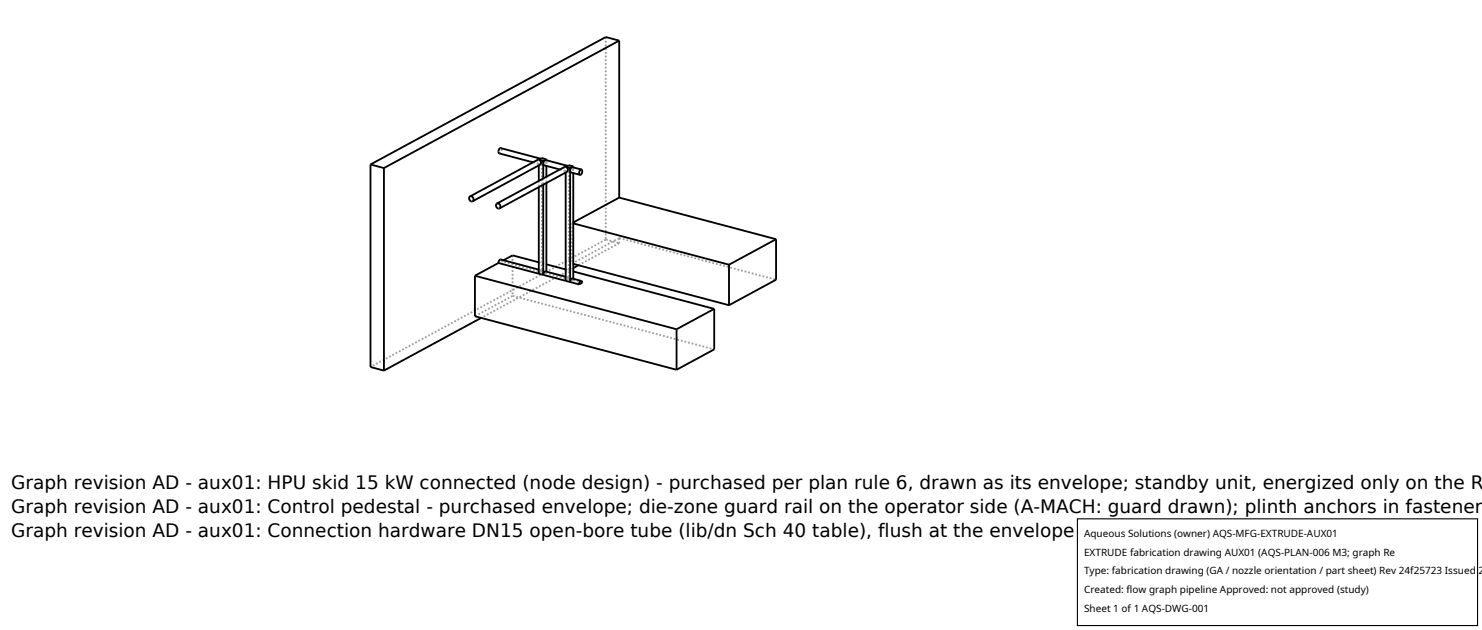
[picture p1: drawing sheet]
<svg xmlns="http://www.w3.org/2000/svg" width="212mm" height="90mm" viewBox="0 0 212 90" stroke-linecap="round" stroke-linejoin="round" font-family="sans-serif">
<defs><g id="words">
<g font-size="2.6">
<text x="1.6" y="69.8">Graph revision AD - aux01: HPU skid 15 kW connected (node design) - purchased per plan rule 6, drawn as its envelope; standby unit, energized only on the R</text>
<text x="1.6" y="73.3">Graph revision AD - aux01: Control pedestal - purchased envelope; die-zone guard rail on the operator side (A-MACH: guard drawn); plinth anchors in fastener</text>
<text x="1.6" y="76.7">Graph revision AD - aux01: Connection hardware DN15 open-bore tube (lib/dn Sch 40 table), flush at the envelope faces</text>
</g>
<g font-size="1.4">
<text x="154.8" y="76.6">Aqueous Solutions (owner) AQS-MFG-EXTRUDE-AUX01</text>
<text x="154.8" y="79.3">EXTRUDE fabrication drawing AUX01 (AQS-PLAN-006 M3; graph Re</text>
<text x="154.8" y="82">Type: fabrication drawing (GA / nozzle orientation / part sheet) Rev 24f25723 Issued 2</text>
<text x="154.8" y="84.7">Created: flow graph pipeline Approved: not approved (study)</text>
<text x="154.8" y="87.4">Sheet 1 of 1 AQS-DWG-001</text>
</g>
</g></defs>
<g fill="none" stroke="#a0a0a0" stroke-width=".26" stroke-dasharray=".3 .3" stroke-linecap="butt">
<path d="M86.5 5.3v28.9M71.3 21.9l.2-.1 .1-.2v-.3l-.1-.1M71.6 37.3l-.1-.2M71.9 37.2l-.3 .1M73.2 36.5v5.7M76.6 23.1l.3-.3M76.9 23.4l-.2-.1-.1-.2M76.9 23.4l-.8-.2M77 37.5l1 .2M77 39.1l.1-.4 .2-.1M77 23.5h.1M77 23.5v.1"/>
<path d="M77 25.8v.9M77.2 22.7h.1M77.2 23.4h-.3M77.2 23.4l-.2 .1M77.3 22.7l.1 .2M77.3 38.6l.1 .2M77.3 22.7h-.1M77.3 38.6l-.3-.1M77.4 22.9l-.2 .5M77.4 38.8l-5.8-1.5M77.4 22.6v.3M77.4 22.9v15.9"/>
<path d="M77.6 25.5v.9M77.9 38.8l.1 .2M77.9 22.8l.1 .3M78 39l-.6-.2M78 22.9v.2M78 23.1v.6M78 25.2v.9M78 38.8v.2M78 23.1l-.1 .4-.2 .1M80.5 24.1l.2-.3M80.8 24.4l-.2-.1-.1-.2M80.8 24.4l-.8-.2"/>
<path d="M80.8 38.5l1.1 .3M80.8 24.6l.2-.1M81 24.4l-.2 .2M81 23.7h.1M81 24.4h-.2M81.1 39.6l.1 .3M81.1 23.7l.1 .3M81.1 39.6l-.3-.1M81.2 39.9l-3.2-.9M81.2 24v15.9M81.2 23.6v.4M81.2 24l-.2 .4"/>
<path d="M81.7 31.9v5.7M81.7 37.6l.2 .1M81.7 31.9h.2M81.8 39.8l.1 .2M81.8 23.9l.1 .2M81.9 38.3l-13.2 7.1M81.9 31.8l-.2 .1M81.9 24.1v.6M81.9 39.8v.2M81.9 23.9v.2M81.9 24.1l-.1 .4-.2 .1M86.5 34.2l1.9 .5"/>
<path d="M86.5 34.2l-33.6 18.2M88.4 34v.7M88.4 34l22.4 5.9M88.4 34.7l-5.8 3.2M88.4 34l-6.7 3.6M73.2 42.2l-5.4 3M73.2 42.2l28.8 7.7M80.8 40.1l.1-.4 .2-.1M81.9 40l-.7-.1M83.2 40.4l-1.3-.4"/>
</g>
<g fill="none" stroke="#000" stroke-width=".26">
<path d="M88.4 5.8l-1.9-.5-33.6 18.2M88.4 5.8v22.4M88.4 5.8l-33.6 18.2M52.9 23.5l1.9 .5M52.9 23.5v28.9l1.9 .5M54.8 24v28.9M67.1 28.1l-.1 .2 .1 .2 .2 .2h.2M67.1 28.1h.3l.2 .2v.2l-.1 .2M67.8 39.4v5.8l28.8 7.6M67.8 39.4l28.8 7.6M71 29.1l-.2 .2 .1 .2 .2 .2 .2 .1M71 29.1h.2l.2 .2 .1 .3-.2 .2"/>
<path d="M71.2 37.6l.1-.4 .2-.1 5.5 1.4M71.2 37.6l-3.4 1.8M71.2 37.6l11.5 3M71.9 37.2l1.3-.7 3.8 1M77 22.8l.3 .3-.1 .4-9.7 5.2M77 23.6v2.2M77 26.7v12.4M77 22.8l.6 .2M77.2 22.7l-10.1 5.4M77.2 22.7l-5.7-1.6-.3 .3v.3l.1 .2 4.8 1.3M77.6 26.4v12.9l.1-.4 .2-.1 2.9 .7M77.6 23v2.5"/>
<path d="M77.8 22.9l3.3 .8M77.8 22.9l-.2 .3 .1 .4 2.3 .6M77.8 22.9l-.2 .1M78 37.7l2.8 .8M78 22.7l-.6-.1-.4 .2M78 22.7v.2M78 23.7v1.5M78 26.1v12.7M78 22.7l-.2 .2M80.8 23.8l.3 .4-.1 .3-9.7 5.3M80.8 24.6v15.5M80.8 23.8l.6 .2"/>
<path d="M81 23.7l-10 5.4M81 23.7l.2-.1 .7 .2M81 23.7l-.2 .1M81.4 24v16.3l.1-.4 .2-.1 1.3 .3M81.7 23.9l-.3 .3 .1 .4 1.3 .4M81.7 23.9l1.3 .3M81.7 23.9l-.3 .1M81.9 37.7l22.2 5.9M81.9 31.9l22.2 5.9M81.9 38.8l20.1 5.3M81.9 23.8v.1M81.9 24.7v15.1"/>
<path d="M81.9 23.8l-.2 .1M82.6 37.9l-.7 .4M83 24.2l-.1 .1-.2 .2v.3l.1 .2M83 24.2l.1 .1v.3l-.1 .3-.2 .1M88.4 28.2l22.4 6M88.4 28.2l-6.5 3.6M104.1 37.8v5.8M110.8 34.2v5.7l-6.7 3.7M110.8 34.2l-6.7 3.6M68.7 45.4l-13.9 7.5M83 40.1l.2 .3-.5 .2M83 40.1l-.2 .1-.1 .4"/>
<path d="M96.6 47v5.8M102 44.1v5.8l-5.4 2.9M102 44.1l-5.4 2.9"/>
</g>
<path d="M153.9 74.1h57.1v15.2h-57.1z" fill="#fff" stroke="#000" stroke-width=".16"/>
<use href="#words"/>
</svg>
